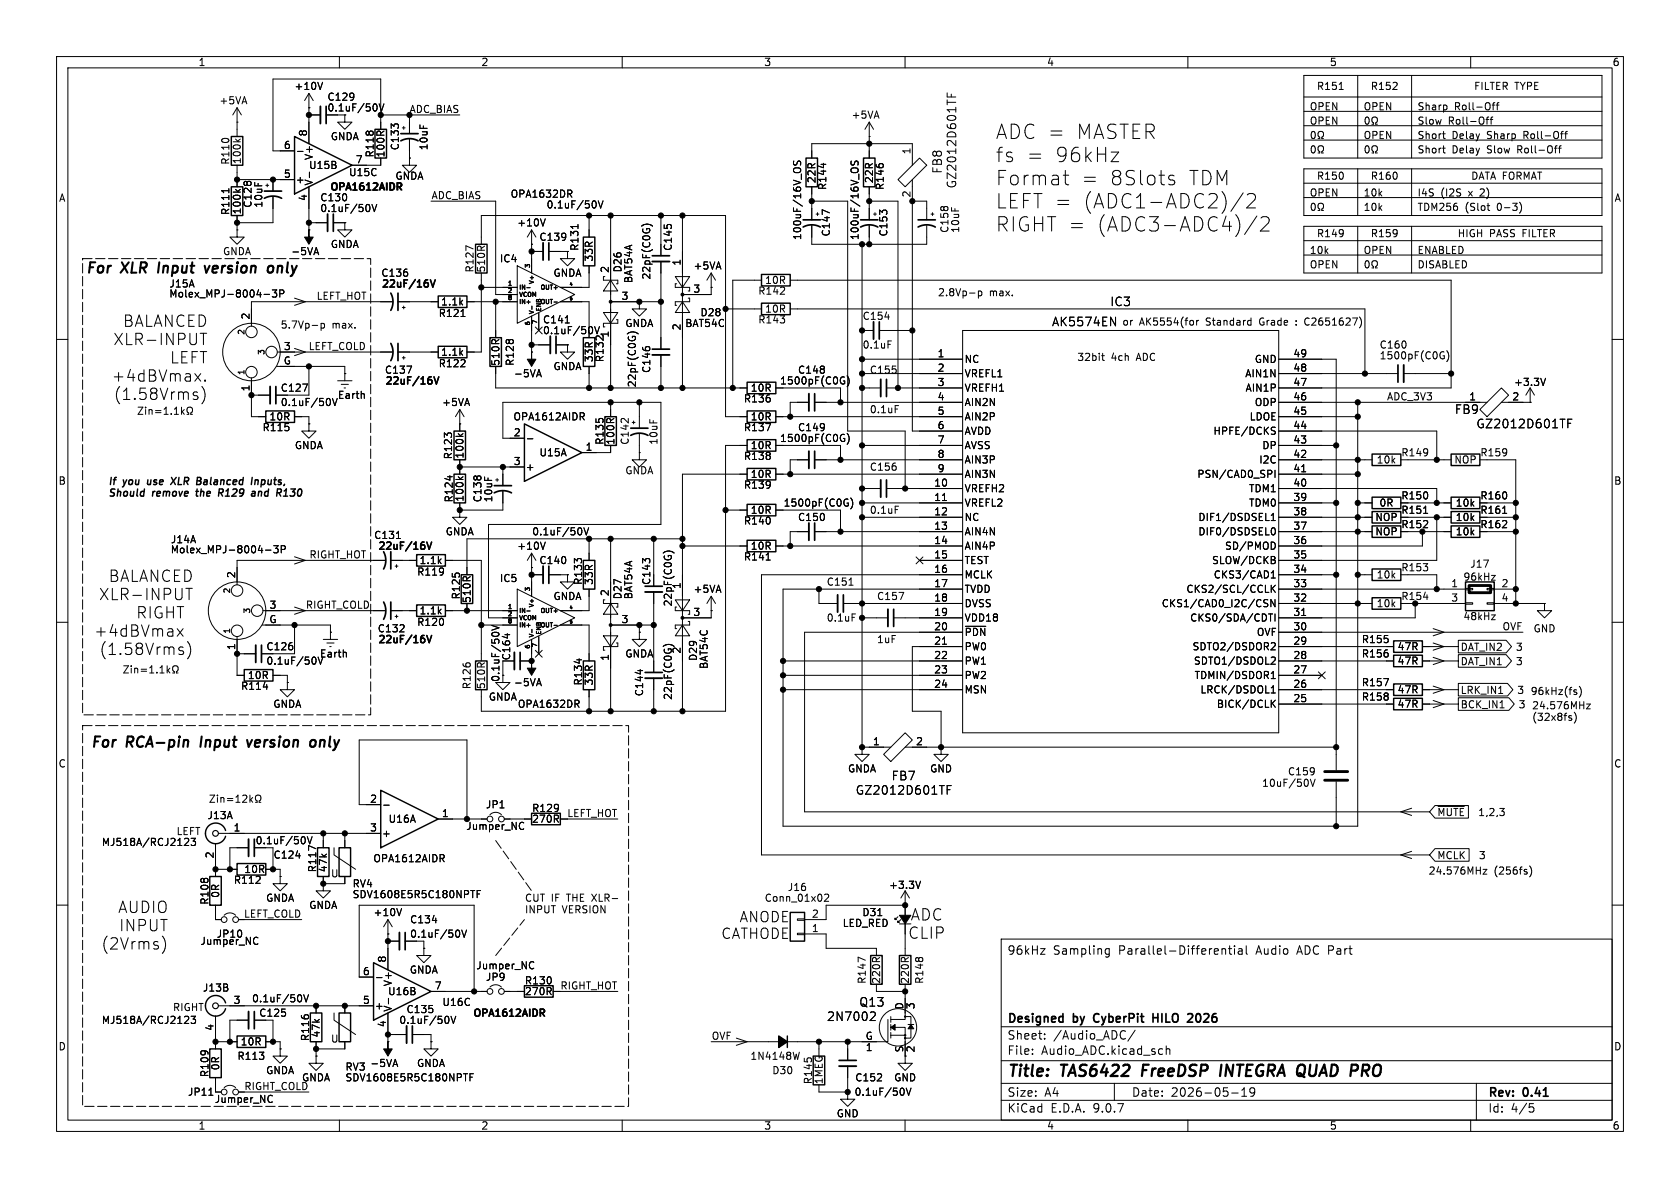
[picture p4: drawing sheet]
<svg xmlns="http://www.w3.org/2000/svg" width="297mm" height="210mm" viewBox="0 0 297 210" stroke-linecap="round" stroke-linejoin="round" font-family="sans-serif">
<defs><g id="words">
<g font-size="3.5">
<text x="175.9" y="24.8">ADC =</text>
<text x="175.9" y="28.9">fs</text>
<text x="181.3" y="28.9">=</text>
<text x="186.3" y="28.9">96kHz</text>
<text x="190.1" y="24.8">MASTER</text>
<text x="175.9" y="33">Format</text>
<text x="191" y="33">=</text>
<text x="196" y="33">8Slots</text>
<text x="209.9" y="33">TDM</text>
<text x="175.9" y="37.1">LEFT =</text>
<text x="175.9" y="41.2">RIGHT =</text>
<text x="191.3" y="37.1">(ADC1-ADC2)/2</text>
<text x="193.7" y="41.2">(ADC3-ADC4)/2</text>
</g>
<g font-size="2.8">
<text x="21.8" y="57.9">BALANCED</text>
<text x="20.1" y="61.2">XLR-INPUT</text>
<text x="30.1" y="64.4">LEFT</text>
<text x="19.8" y="67.6">+4dBVmax.</text>
<text x="20.1" y="70.9">(1.58Vrms)</text>
<text x="17.5" y="106.3">XLR-INPUT</text>
<text x="19.2" y="103">BALANCED</text>
<text x="16.7" y="112.7">+4dBVmax</text>
<text x="24.1" y="109.5">RIGHT</text>
<text x="17.6" y="116">(1.58Vrms)</text>
<text x="20.9" y="161.6">AUDIO</text>
<text x="21.1" y="164.8">INPUT</text>
<text x="160.5" y="166.1">CLIP</text>
<text x="160.9" y="162.9">ADC</text>
<text x="17.9" y="168">(2Vrms)</text>
<text x="178" y="190.9">Title:</text>
<text x="187.7" y="190.9">TAS6422</text>
<text x="202.7" y="190.9">FreeDSP</text>
<text x="217.4" y="190.9">INTEGRA QUAD PRO</text>
</g>
<g font-size="2.5">
<text x="14.8" y="48.8">For</text>
<text x="21.3" y="48.8">XLR</text>
<text x="28.5" y="48.8">Input</text>
<text x="37.5" y="48.8">version</text>
<text x="49.4" y="48.8">only</text>
<text x="15.7" y="132.7">For</text>
<text x="22.2" y="132.7">RCA-pin</text>
<text x="36" y="132.7">Input</text>
<text x="45" y="132.7">version</text>
<text x="56.9" y="132.7">only</text>
<text x="127.5" y="166.2">CATHODE</text>
<text x="130.7" y="163.3">ANODE</text>
</g>
<g font-size="2.1">
<text x="166.7" y="30.8" transform="rotate(-90 166.7 30.8)">FB8</text>
<text x="169.3" y="33.4" transform="rotate(-90 169.3 33.4)">GZ2012D601TF</text>
<text x="185.9" y="57.9">AK5574EN</text>
<text x="196.2" y="54.3">IC3</text>
<text x="257.1" y="73.4">FB9</text>
<text x="260.9" y="75.9">GZ2012D601TF</text>
<text x="151.2" y="140.7">GZ2012D601TF</text>
<text x="157.5" y="138.2">FB7</text>
<text x="178" y="169">96kHz</text>
<text x="186.2" y="169">Sampling</text>
<text x="197.8" y="169">Parallel-Differential</text>
<text x="222.3" y="169">Audio</text>
<text x="229.6" y="169">ADC Part</text>
<text x="151.8" y="178.2">Q13</text>
<text x="146.1" y="180.7">2N7002</text>
<text x="178" y="184">Sheet:</text>
<text x="178" y="181.2">Designed</text>
<text x="186.2" y="184">/Audio_ADC/</text>
<text x="189.8" y="181.2">by</text>
<text x="194.1" y="181.2">CyberPit</text>
<text x="205.1" y="181.2">HILO</text>
<text x="211.9" y="181.2">2026</text>
<text x="178" y="186.7">File:</text>
<text x="184.1" y="186.7">Audio_ADC.kicad_sch</text>
<text x="178" y="196.9">KiCad</text>
<text x="178" y="194.1">Size:</text>
<text x="184.7" y="194.1">A4</text>
<text x="185.7" y="196.9">E.D.A.</text>
<text x="193.3" y="196.9">9.0.7</text>
<text x="200" y="194.1">Date:</text>
<text x="207" y="194.1">2026-05-19</text>
<text x="263" y="194.3">Rev:</text>
<text x="263" y="196.9">Id:</text>
<text x="267.1" y="196.9">4/5</text>
<text x="269.4" y="194.3">0.41</text>
</g>
<g font-size="1.8">
<text x="35" y="11.9">1</text>
<text x="85" y="11.9">2</text>
<text x="135" y="11.9">3</text>
<text x="185" y="11.9">4</text>
<text x="235" y="11.9">5</text>
<text x="285" y="11.9">6</text>
<text x="52" y="16.1">+10V</text>
<text x="232.7" y="16.1">R151</text>
<text x="242.2" y="16.1">R152</text>
<text x="260.5" y="16.1">FILTER TYPE</text>
<text x="38.7" y="18.6">+5VA</text>
<text x="57.8" y="18">C129</text>
<text x="57.8" y="19.9">0.1uF/50V</text>
<text x="72.3" y="20.1">ADC_BIAS</text>
<text x="150.5" y="21.2">+5VA</text>
<text x="231.5" y="19.8">OPEN</text>
<text x="231.5" y="22.4">OPEN</text>
<text x="241" y="19.8">OPEN</text>
<text x="250.5" y="19.8">Sharp</text>
<text x="250.5" y="22.4">Slow</text>
<text x="256" y="22.4">Roll-Off</text>
<text x="257.1" y="19.8">Roll-Off</text>
<text x="40.7" y="29.2" transform="rotate(-90 40.7 29.2)">R110</text>
<text x="42.8" y="29.1" transform="rotate(-90 42.8 29.1)">100k</text>
<text x="50.1" y="26.4">6</text>
<text x="54.4" y="24.2" transform="rotate(-90 54.4 24.2)">8</text>
<text x="55.5" y="28.4" transform="rotate(-90 55.5 28.4)">V+</text>
<text x="58.4" y="25">GNDA</text>
<text x="62.8" y="29">7</text>
<text x="66.3" y="27.9" transform="rotate(-90 66.3 27.9)">R118</text>
<text x="68.2" y="27.9" transform="rotate(-90 68.2 27.9)">100R</text>
<text x="70.7" y="26.7" transform="rotate(-90 70.7 26.7)">C133</text>
<text x="75.8" y="26.7" transform="rotate(-90 75.8 26.7)">10uF</text>
<text x="161" y="27.4" transform="rotate(-90 161 27.4)">1</text>
<text x="241" y="24.9">OPEN</text>
<text x="250.5" y="24.9">Short</text>
<text x="250.5" y="27.4">Short</text>
<text x="256.7" y="24.9">Delay</text>
<text x="256.7" y="27.4">Delay</text>
<text x="263" y="24.9">Sharp</text>
<text x="263" y="27.4">Slow</text>
<text x="268.5" y="27.4">Roll-Off</text>
<text x="269.6" y="24.9">Roll-Off</text>
<text x="10.3" y="35.9">A</text>
<text x="50.1" y="31.5">5</text>
<text x="52.2" y="32.6">+</text>
<text x="54.4" y="35.6" transform="rotate(-90 54.4 35.6)">4</text>
<text x="54.5" y="30.1">U15B</text>
<text x="55.5" y="32.9" transform="rotate(-90 55.5 32.9)">V-</text>
<text x="56.5" y="35.8">C130</text>
<text x="58.3" y="33.9">OPA1612AIDR</text>
<text x="61.6" y="31.3">U15C</text>
<text x="69.8" y="32">GNDA</text>
<text x="76.2" y="35.3">ADC_BIAS</text>
<text x="90.2" y="35.2">OPA1632DR</text>
<text x="144.4" y="32.5" transform="rotate(-90 144.4 32.5)">22R</text>
<text x="146.3" y="33.7" transform="rotate(-90 146.3 33.7)">R144</text>
<text x="154.5" y="32.5" transform="rotate(-90 154.5 32.5)">22R</text>
<text x="156.4" y="33.7" transform="rotate(-90 156.4 33.7)">R146</text>
<text x="161" y="35" transform="rotate(-90 161 35)">2</text>
<text x="231.5" y="35.1">OPEN</text>
<text x="232.7" y="32">R150</text>
<text x="241" y="35.1">10k</text>
<text x="242.2" y="32">R160</text>
<text x="250.5" y="35.1">I4S</text>
<text x="254.7" y="35.1">(I2S</text>
<text x="259.7" y="35.1">x</text>
<text x="260" y="32">DATA FORMAT</text>
<text x="261.9" y="35.1">2)</text>
<text x="285.3" y="35.9">A</text>
<text x="40.7" y="38.1" transform="rotate(-90 40.7 38.1)">R111</text>
<text x="42.8" y="38" transform="rotate(-90 42.8 38)">100k</text>
<text x="44.7" y="36.8" transform="rotate(-90 44.7 36.8)">C128</text>
<text x="46.6" y="36.8" transform="rotate(-90 46.6 36.8)">10uF</text>
<text x="56.5" y="37.7">0.1uF/50V</text>
<text x="91.3" y="40.2">+10V</text>
<text x="96.5" y="37.1">0.1uF/50V</text>
<text x="146.9" y="41.9" transform="rotate(-90 146.9 41.9)">C147</text>
<text x="157.1" y="41.9" transform="rotate(-90 157.1 41.9)">C153</text>
<text x="167.9" y="41.3" transform="rotate(-90 167.9 41.3)">C158</text>
<text x="169.8" y="41.3" transform="rotate(-90 169.8 41.3)">10uF</text>
<text x="241" y="37.6">10k</text>
<text x="250.5" y="37.6">TDM256</text>
<text x="259" y="37.6">(Slot</text>
<text x="264.8" y="37.6">0-3)</text>
<text x="39.3" y="45.3">GNDA</text>
<text x="51.4" y="45.3">-5VA</text>
<text x="58.4" y="44">GNDA</text>
<text x="88.3" y="46.6">IC4</text>
<text x="95.3" y="42.8">C139</text>
<text x="102.5" y="44.4" transform="rotate(-90 102.5 44.4)">R131</text>
<text x="105" y="46.3" transform="rotate(-90 105 46.3)">33R</text>
<text x="119" y="44.4" transform="rotate(-90 119 44.4)">C145</text>
<text x="120.4" y="47.1" transform="rotate(-90 120.4 47.1)">1</text>
<text x="122.5" y="47.9">+5VA</text>
<text x="141.8" y="42.5" transform="rotate(-90 141.8 42.5)">100uF/16V_OS</text>
<text x="152" y="42.5" transform="rotate(-90 152 42.5)">100uF/16V_OS</text>
<text x="231.5" y="45.2">10k</text>
<text x="231.5" y="47.8">OPEN</text>
<text x="232.7" y="42.1">R149</text>
<text x="241" y="45.2">OPEN</text>
<text x="242.2" y="42.1">R159</text>
<text x="250.5" y="45.2">ENABLED</text>
<text x="250.5" y="47.8">DISABLED</text>
<text x="257.6" y="42.1">HIGH</text>
<text x="263.3" y="42.1">PASS FILTER</text>
<text x="29.8" y="52.8">Molex_MPJ-8004-3P</text>
<text x="29.9" y="51">J15A</text>
<text x="55.9" y="53.1">LEFT_HOT</text>
<text x="67.3" y="51.2">22uF/16V</text>
<text x="67.3" y="49.1">C136</text>
<text x="83.9" y="48.3" transform="rotate(-90 83.9 48.3)">R127</text>
<text x="86" y="48.3" transform="rotate(-90 86 48.3)">510R</text>
<text x="97.7" y="49.1">GNDA</text>
<text x="107.7" y="48.3" transform="rotate(-90 107.7 48.3)">2</text>
<text x="109.8" y="53.1">3</text>
<text x="110.1" y="48.3" transform="rotate(-90 110.1 48.3)">D26</text>
<text x="112" y="50.2" transform="rotate(-90 112 50.2)">BAT54A</text>
<text x="115.2" y="49.5" transform="rotate(-90 115.2 49.5)">22pF(C0G)</text>
<text x="122.5" y="51.8">3</text>
<text x="134" y="52.3">R142</text>
<text x="135.2" y="50.4">10R</text>
<text x="165.7" y="52.5">2.8Vp-p</text>
<text x="174.9" y="52.5">max.</text>
<text x="44.2" y="56.6" transform="rotate(-90 44.2 56.6)">2</text>
<text x="49.5" y="58.2">5.7Vp-p</text>
<text x="58.7" y="58.2">max.</text>
<text x="77.5" y="56.2">R121</text>
<text x="77.9" y="54.2">1.1k</text>
<text x="95.9" y="57.4">C141</text>
<text x="95.9" y="59.3">0.1uF/50V</text>
<text x="107.7" y="59.8" transform="rotate(-90 107.7 59.8)">1</text>
<text x="110.4" y="58">GNDA</text>
<text x="120.4" y="58.5" transform="rotate(-90 120.4 58.5)">2</text>
<text x="121" y="58">BAT54C</text>
<text x="123.7" y="56.1">D28</text>
<text x="134" y="57.4">R143</text>
<text x="135.2" y="55.5">10R</text>
<text x="152.4" y="56.7">C154</text>
<text x="198.3" y="57.8">or</text>
<text x="201.4" y="57.8">AK5554(for</text>
<text x="213.3" y="57.8">Standard</text>
<text x="222.9" y="57.8">Grade</text>
<text x="231.3" y="57.8">C2651627)</text>
<text x="50.1" y="64.5">G</text>
<text x="50.1" y="62">3</text>
<text x="54.5" y="62">LEFT_COLD</text>
<text x="77.5" y="65.1">R122</text>
<text x="77.9" y="63.1">1.1k</text>
<text x="88.5" y="64.8" transform="rotate(-90 88.5 64.8)">510R</text>
<text x="91" y="64.8" transform="rotate(-90 91 64.8)">R128</text>
<text x="97.7" y="65.6">GNDA</text>
<text x="105" y="64.1" transform="rotate(-90 105 64.1)">33R</text>
<text x="106.9" y="64.1" transform="rotate(-90 106.9 64.1)">R132</text>
<text x="152.4" y="61.8">0.1uF</text>
<text x="165.7" y="65.8">2</text>
<text x="165.7" y="63.2">1</text>
<text x="170.4" y="64.4">NC</text>
<text x="190.4" y="63.9">32bit</text>
<text x="196.4" y="63.9">4ch</text>
<text x="201" y="63.9">ADC</text>
<text x="221.7" y="64.4">GND</text>
<text x="228.6" y="63.2">49</text>
<text x="228.6" y="65.8">48</text>
<text x="243.8" y="61.8">C160</text>
<text x="243.8" y="63.7">1500pF(C0G)</text>
<text x="44.2" y="69.3" transform="rotate(-90 44.2 69.3)">1</text>
<text x="49.5" y="69.4">C127</text>
<text x="49.5" y="72">0.1uF/50V</text>
<text x="59.6" y="70.7">Earth</text>
<text x="67.9" y="68.3">22uF/16V</text>
<text x="68" y="66.3">C137</text>
<text x="78.1" y="72">+5VA</text>
<text x="90.8" y="66.9">-5VA</text>
<text x="112.6" y="68.6" transform="rotate(-90 112.6 68.6)">22pF(C0G)</text>
<text x="115.2" y="66" transform="rotate(-90 115.2 66)">C146</text>
<text x="131.4" y="71.3">R136</text>
<text x="132.6" y="69.4">10R</text>
<text x="137.8" y="68.2">1500pF(C0G)</text>
<text x="141" y="66.3">C148</text>
<text x="153.7" y="66.3">C155</text>
<text x="165.7" y="68.3">3</text>
<text x="165.7" y="70.9">4</text>
<text x="170.4" y="66.9">VREFL1</text>
<text x="170.4" y="69.4">VREFH1</text>
<text x="170.4" y="72">AIN2N</text>
<text x="220" y="66.9">AIN1N</text>
<text x="220.1" y="69.4">AIN1P</text>
<text x="221.7" y="72">ODP</text>
<text x="228.6" y="68.3">47</text>
<text x="228.6" y="70.9">46</text>
<text x="245.1" y="70.9">ADC_3V3</text>
<text x="259.6" y="70.9">1</text>
<text x="267.3" y="70.9">2</text>
<text x="267.6" y="68.4">+3.3V</text>
<text x="46.3" y="76.4">R115</text>
<text x="47.5" y="74.5">10R</text>
<text x="90.7" y="74.5">OPA1612AIDR</text>
<text x="90.7" y="77.2">2</text>
<text x="131.4" y="76.4">R137</text>
<text x="132.6" y="74.5">10R</text>
<text x="141" y="76.4">C149</text>
<text x="153.7" y="73.3">0.1uF</text>
<text x="165.7" y="73.4">5</text>
<text x="165.7" y="75.9">6</text>
<text x="170.4" y="74.5">AIN2P</text>
<text x="170.4" y="77.1">AVDD</text>
<text x="214.4" y="77.1">HPFE/DCKS</text>
<text x="220.8" y="74.5">LDOE</text>
<text x="228.6" y="73.4">45</text>
<text x="228.6" y="75.9">44</text>
<text x="52" y="79.6">GNDA</text>
<text x="80.1" y="81.3" transform="rotate(-90 80.1 81.3)">R123</text>
<text x="82.1" y="81.2" transform="rotate(-90 82.1 81.2)">100k</text>
<text x="90.7" y="82.3">3</text>
<text x="92.8" y="83.4">+</text>
<text x="95.3" y="80.9">U15A</text>
<text x="103.4" y="79.8">1</text>
<text x="106.9" y="78.7" transform="rotate(-90 106.9 78.7)">R135</text>
<text x="108.8" y="78.7" transform="rotate(-90 108.8 78.7)">100R</text>
<text x="111.4" y="78.7" transform="rotate(-90 111.4 78.7)">C142</text>
<text x="116.4" y="78.7" transform="rotate(-90 116.4 78.7)">10uF</text>
<text x="131.4" y="81.5">R138</text>
<text x="132.6" y="79.6">10R</text>
<text x="137.8" y="78.3">1500pF(C0G)</text>
<text x="153.7" y="83.4">C156</text>
<text x="165.7" y="78.5">7</text>
<text x="165.7" y="81">8</text>
<text x="165.7" y="83.6">9</text>
<text x="170.4" y="79.6">AVSS</text>
<text x="170.4" y="82.1">AIN3P</text>
<text x="222.5" y="82.1">I2C</text>
<text x="223.1" y="79.6">DP</text>
<text x="228.6" y="78.5">43</text>
<text x="228.6" y="81">42</text>
<text x="228.6" y="83.6">41</text>
<text x="243.3" y="82.1">10k</text>
<text x="247.6" y="80.9">R149</text>
<text x="257" y="82.1">NOP</text>
<text x="261.6" y="80.9">R159</text>
<text x="10.3" y="85.9">B</text>
<text x="19" y="86.1">If</text>
<text x="19" y="88.1">Should</text>
<text x="21.9" y="86.1">you</text>
<text x="26.6" y="86.1">use</text>
<text x="27" y="88.1">remove</text>
<text x="31.3" y="86.1">XLR</text>
<text x="35.2" y="88.1">the</text>
<text x="36.3" y="86.1">Balanced</text>
<text x="39.7" y="88.1">R129</text>
<text x="46.1" y="88.1">and</text>
<text x="46.5" y="86.1">Inputs,</text>
<text x="51" y="88.1">R130</text>
<text x="80.2" y="88.9" transform="rotate(-90 80.2 88.9)">R124</text>
<text x="82.1" y="88.8" transform="rotate(-90 82.1 88.8)">100k</text>
<text x="85.3" y="88.9" transform="rotate(-90 85.3 88.9)">C138</text>
<text x="87.2" y="88.9" transform="rotate(-90 87.2 88.9)">10uF</text>
<text x="110.4" y="84">GNDA</text>
<text x="131.4" y="86.6">R139</text>
<text x="132.6" y="84.7">10R</text>
<text x="138.4" y="89.8">1500pF(C0G)</text>
<text x="165.1" y="86.1">10</text>
<text x="165.1" y="88.6">11</text>
<text x="170.4" y="84.7">AIN3N</text>
<text x="170.4" y="87.2">VREFH2</text>
<text x="170.4" y="89.8">VREFL2</text>
<text x="211.6" y="84.7">PSN/CAD0_SPI</text>
<text x="220.7" y="87.2">TDM1</text>
<text x="220.7" y="89.8">TDM0</text>
<text x="228.6" y="86.1">40</text>
<text x="228.6" y="88.6">39</text>
<text x="243.8" y="89.8">0R</text>
<text x="247.6" y="88.5">R150</text>
<text x="257.3" y="89.8">10k</text>
<text x="261.6" y="88.5">R160</text>
<text x="285.3" y="85.9">B</text>
<text x="66" y="95.5">C131</text>
<text x="78.7" y="94.8">GNDA</text>
<text x="94" y="94.8">0.1uF/50V</text>
<text x="131.4" y="92.9">R140</text>
<text x="132.6" y="91">10R</text>
<text x="141" y="92.3">C150</text>
<text x="153.7" y="91">0.1uF</text>
<text x="165.1" y="93.7">13</text>
<text x="165.1" y="91.2">12</text>
<text x="170.4" y="94.8">AIN4N</text>
<text x="170.4" y="92.3">NC</text>
<text x="211.8" y="92.3">DIF1/DSDSEL1</text>
<text x="211.8" y="94.8">DIF0/DSDSEL0</text>
<text x="228.6" y="91.2">38</text>
<text x="228.6" y="93.7">37</text>
<text x="243" y="92.3">NOP</text>
<text x="243" y="94.8">NOP</text>
<text x="247.6" y="91">R151</text>
<text x="247.6" y="93.6">R152</text>
<text x="257.3" y="94.8">10k</text>
<text x="257.3" y="92.3">10k</text>
<text x="261.6" y="93.6">R162</text>
<text x="261.6" y="91">R161</text>
<text x="30.1" y="98">Molex_MPJ-8004-3P</text>
<text x="30.1" y="96.2">J14A</text>
<text x="54.6" y="98.8">RIGHT_HOT</text>
<text x="66.7" y="97.5">22uF/16V</text>
<text x="73.6" y="102">R119</text>
<text x="74.1" y="99.9">1.1k</text>
<text x="91.3" y="97.4">+10V</text>
<text x="95.3" y="99.9">C140</text>
<text x="131.4" y="99.3">R141</text>
<text x="132.6" y="97.4">10R</text>
<text x="165.1" y="96.3">14</text>
<text x="165.1" y="98.8">15</text>
<text x="165.1" y="101.3">16</text>
<text x="170.4" y="97.4">AIN4P</text>
<text x="170.4" y="99.9">TEST</text>
<text x="214.2" y="99.9">SLOW/DCKB</text>
<text x="216.5" y="97.4">SD/PMOD</text>
<text x="228.6" y="96.3">36</text>
<text x="228.6" y="98.8">35</text>
<text x="228.6" y="101.3">34</text>
<text x="247.6" y="101.2">R153</text>
<text x="259.8" y="100.6">J17</text>
<text x="41.7" y="102.3" transform="rotate(-90 41.7 102.3)">2</text>
<text x="47.6" y="107.7">3</text>
<text x="54" y="107.7">RIGHT_COLD</text>
<text x="81.5" y="106.1" transform="rotate(-90 81.5 106.1)">R125</text>
<text x="83.4" y="106.7" transform="rotate(-90 83.4 106.7)">510R</text>
<text x="88.3" y="103.1">IC5</text>
<text x="97.7" y="106.3">GNDA</text>
<text x="103.1" y="103.5" transform="rotate(-90 103.1 103.5)">R133</text>
<text x="105" y="103.5" transform="rotate(-90 105 103.5)">33R</text>
<text x="107.7" y="105.5" transform="rotate(-90 107.7 105.5)">2</text>
<text x="110.1" y="106" transform="rotate(-90 110.1 106)">D27</text>
<text x="112" y="106" transform="rotate(-90 112 106)">BAT54A</text>
<text x="115.2" y="103.5" transform="rotate(-90 115.2 103.5)">C143</text>
<text x="119" y="107.3" transform="rotate(-90 119 107.3)">22pF(C0G)</text>
<text x="120.4" y="104.2" transform="rotate(-90 120.4 104.2)">1</text>
<text x="122.5" y="105">+5VA</text>
<text x="146.1" y="103.7">C151</text>
<text x="154.9" y="106.3">C157</text>
<text x="165.1" y="103.9">17</text>
<text x="165.1" y="106.4">18</text>
<text x="170.4" y="102.5">MCLK</text>
<text x="170.4" y="105">TVDD</text>
<text x="170.4" y="107.5">DVSS</text>
<text x="205.3" y="107.5">CKS1/CAD0_I2C/CSN</text>
<text x="209.6" y="105">CKS2/SCL/CCLK</text>
<text x="214.5" y="102.5">CKS3/CAD1</text>
<text x="228.6" y="103.9">33</text>
<text x="228.6" y="106.4">32</text>
<text x="243.3" y="102.5">10k</text>
<text x="243.3" y="107.5">10k</text>
<text x="247.6" y="106.3">R154</text>
<text x="256.5" y="103.9">1</text>
<text x="256.5" y="106.4">3</text>
<text x="258.6" y="102.8">96kHz</text>
<text x="265.4" y="103.9">2</text>
<text x="265.4" y="106.4">4</text>
<text x="47.5" y="110.2">G</text>
<text x="66.7" y="112">C132</text>
<text x="73.6" y="110.8">R120</text>
<text x="74.1" y="108.8">1.1k</text>
<text x="109.8" y="110.2">3</text>
<text x="122.5" y="109">3</text>
<text x="146.1" y="110.1">0.1uF</text>
<text x="154.9" y="113.9">1uF</text>
<text x="165.1" y="109">19</text>
<text x="165.1" y="111.5">20</text>
<text x="170.4" y="110.1">VDD18</text>
<text x="170.4" y="112.6">~{PDN}</text>
<text x="210.3" y="110.1">CKS0/SDA/CDTI</text>
<text x="222.1" y="112.6">OVF</text>
<text x="228.6" y="109">31</text>
<text x="228.6" y="111.5">30</text>
<text x="240.7" y="113.9">R155</text>
<text x="258.6" y="109.8">48kHz</text>
<text x="265.5" y="111.5">OVF</text>
<text x="271" y="112">GND</text>
<text x="41.7" y="115" transform="rotate(-90 41.7 115)">1</text>
<text x="47" y="115.2">C126</text>
<text x="47" y="117.7">0.1uF/50V</text>
<text x="56.5" y="116.4">Earth</text>
<text x="66.7" y="114">22uF/16V</text>
<text x="90.4" y="116.8" transform="rotate(-90 90.4 116.8)">C164</text>
<text x="107.7" y="116.9" transform="rotate(-90 107.7 116.9)">1</text>
<text x="110.4" y="116.4">GNDA</text>
<text x="120.4" y="115.6" transform="rotate(-90 120.4 115.6)">2</text>
<text x="123.4" y="116.9" transform="rotate(-90 123.4 116.9)">D29</text>
<text x="125.3" y="118.4" transform="rotate(-90 125.3 118.4)">BAT54C</text>
<text x="165.1" y="114">21</text>
<text x="165.1" y="116.6">22</text>
<text x="165.1" y="119.1">23</text>
<text x="170.4" y="115.2">PW0</text>
<text x="170.4" y="117.7">PW1</text>
<text x="210.7" y="115.2">SDTO2/DSDOR2</text>
<text x="211" y="117.7">SDTO1/DSDOL2</text>
<text x="228.6" y="114">29</text>
<text x="228.6" y="116.6">28</text>
<text x="228.6" y="119.1">27</text>
<text x="240.7" y="116.4">R156</text>
<text x="247" y="117.7">47R</text>
<text x="247" y="115.2">47R</text>
<text x="258.1" y="115.3">DAT_IN2</text>
<text x="258.1" y="117.8">DAT_IN1</text>
<text x="267.9" y="115.3">3</text>
<text x="267.9" y="117.8">3</text>
<text x="42.5" y="122.1">R114</text>
<text x="43.7" y="120.2">10R</text>
<text x="48.2" y="125.3">GNDA</text>
<text x="83.4" y="121.9" transform="rotate(-90 83.4 121.9)">R126</text>
<text x="86" y="121.9" transform="rotate(-90 86 121.9)">510R</text>
<text x="86.3" y="124.1">GNDA</text>
<text x="88.5" y="120.6" transform="rotate(-90 88.5 120.6)">0.1uF/50V</text>
<text x="90.8" y="121.5">-5VA</text>
<text x="91.4" y="125.3">OPA1632DR</text>
<text x="103.1" y="121.3" transform="rotate(-90 103.1 121.3)">R134</text>
<text x="105" y="121.3" transform="rotate(-90 105 121.3)">33R</text>
<text x="113.9" y="123.2" transform="rotate(-90 113.9 123.2)">C144</text>
<text x="119" y="123.8" transform="rotate(-90 119 123.8)">22pF(C0G)</text>
<text x="165.1" y="121.7">24</text>
<text x="170.4" y="120.2">PW2</text>
<text x="170.4" y="122.8">MSN</text>
<text x="211.1" y="120.2">TDMIN/DSDOR1</text>
<text x="212.1" y="122.8">LRCK/DSDOL1</text>
<text x="215" y="125.3">BICK/DCLK</text>
<text x="228.6" y="121.7">26</text>
<text x="228.6" y="124.2">25</text>
<text x="240.7" y="121.5">R157</text>
<text x="240.7" y="124.1">R158</text>
<text x="247" y="122.8">47R</text>
<text x="247" y="125.3">47R</text>
<text x="258.1" y="125.4">BCK_IN1</text>
<text x="258.1" y="122.9">LRK_IN1</text>
<text x="268.1" y="122.9">3</text>
<text x="268.4" y="125.4">3</text>
<text x="270.5" y="122.9">96kHz(fs)</text>
<text x="270.8" y="125.5">24.576MHz</text>
<text x="154.2" y="131.8">1</text>
<text x="161.9" y="131.8">2</text>
<text x="270.8" y="127.5">(32x8fs)</text>
<text x="10.3" y="135.9">C</text>
<text x="149.8" y="136.8">GNDA</text>
<text x="164.3" y="136.8">GND</text>
<text x="227.6" y="137.3">C159</text>
<text x="285.3" y="135.9">C</text>
<text x="65.3" y="142">2</text>
<text x="85.8" y="143.1">JP1</text>
<text x="94" y="143.7">R129</text>
<text x="223" y="139.3">10uF/50V</text>
<text x="17.9" y="149.7">MJ518A/RCJ2123</text>
<text x="31.1" y="147.7">LEFT</text>
<text x="36.6" y="145">J13A</text>
<text x="41.2" y="147.1">1</text>
<text x="45.1" y="149.5">0.1uF/50V</text>
<text x="65.3" y="147.1">3</text>
<text x="67.4" y="148.2">+</text>
<text x="68.6" y="145.6">U16A</text>
<text x="78" y="144.5">1</text>
<text x="82.3" y="146.9">Jumper_NC</text>
<text x="94" y="145.6">270R</text>
<text x="100.2" y="144.5">LEFT_HOT</text>
<text x="254" y="144.5">~{MUTE}1,2,3</text>
<text x="37.8" y="151.8" transform="rotate(-90 37.8 151.8)">2</text>
<text x="43.1" y="154.5">10R</text>
<text x="48.3" y="152">C124</text>
<text x="56.1" y="154.3" transform="rotate(-90 56.1 154.3)">R117</text>
<text x="58" y="154.3" transform="rotate(-90 58 154.3)">47k</text>
<text x="58.4" y="155.3">U</text>
<text x="65.9" y="152.6">OPA1612AIDR</text>
<text x="252.5" y="154.7">24.576MHz</text>
<text x="254" y="152.1">MCLK</text>
<text x="261.4" y="152.1">3</text>
<text x="264.1" y="154.7">(256fs)</text>
<text x="37.1" y="160" transform="rotate(-90 37.1 160)">R108</text>
<text x="39" y="158.8" transform="rotate(-90 39 158.8)">0R</text>
<text x="41.2" y="156.4">R112</text>
<text x="46.9" y="159.6">GNDA</text>
<text x="54.6" y="160.9">GNDA</text>
<text x="62.2" y="157.1">RV4</text>
<text x="62.2" y="159">SDV1608E5R5C180NPTF</text>
<text x="92.7" y="159.6">CUT IF</text>
<text x="92.7" y="161.7">INPUT</text>
<text x="99.4" y="161.7">VERSION</text>
<text x="100.3" y="159.6">THE XLR-</text>
<text x="135.1" y="159.6">Conn_01x02</text>
<text x="139.2" y="157.7">J16</text>
<text x="157.1" y="157.3">+3.3V</text>
<text x="35.3" y="167.2">Jumper_NC</text>
<text x="38.2" y="166">JP10</text>
<text x="43" y="162.3">LEFT_COLD</text>
<text x="65.9" y="162.2">+10V</text>
<text x="72.4" y="163.4">C134</text>
<text x="72.4" y="166">0.1uF/50V</text>
<text x="143.4" y="164.8">1</text>
<text x="143.4" y="162.3">2</text>
<text x="148.9" y="164.1">LED_RED</text>
<text x="152.4" y="162.2">D31</text>
<text x="64.1" y="172.5">6</text>
<text x="68.3" y="170.3" transform="rotate(-90 68.3 170.3)">8</text>
<text x="72.3" y="172.3">GNDA</text>
<text x="84.1" y="171.6">Jumper_NC</text>
<text x="85.8" y="173.6">JP9</text>
<text x="30.5" y="178.8">RIGHT</text>
<text x="35.8" y="175.5">J13B</text>
<text x="41.2" y="177.5">3</text>
<text x="44.5" y="177.4">0.1uF/50V</text>
<text x="45.7" y="179.9">C125</text>
<text x="64.1" y="177.5">5</text>
<text x="66.2" y="178.7">+</text>
<text x="68.5" y="176.1">U16B</text>
<text x="69.4" y="178.9" transform="rotate(-90 69.4 178.9)">V-</text>
<text x="69.4" y="174.4" transform="rotate(-90 69.4 174.4)">V+</text>
<text x="71.8" y="179.3">C135</text>
<text x="76.8" y="175">7</text>
<text x="78.1" y="178">U16C</text>
<text x="83.6" y="179.9">OPA1612AIDR</text>
<text x="92.7" y="174.2">R130</text>
<text x="92.7" y="176.1">270R</text>
<text x="99" y="175">RIGHT_HOT</text>
<text x="153.3" y="174" transform="rotate(-90 153.3 174)">R147</text>
<text x="155.8" y="174" transform="rotate(-90 155.8 174)">220R</text>
<text x="159.8" y="178.5" transform="rotate(-90 159.8 178.5)">D</text>
<text x="160.9" y="174" transform="rotate(-90 160.9 174)">220R</text>
<text x="162" y="178.5" transform="rotate(-90 162 178.5)">3</text>
<text x="163.4" y="174" transform="rotate(-90 163.4 174)">R148</text>
<text x="10.3" y="185.9">D</text>
<text x="17.9" y="181.2">MJ518A/RCJ2123</text>
<text x="37.8" y="182.3" transform="rotate(-90 37.8 182.3)">4</text>
<text x="42.5" y="185">10R</text>
<text x="54.8" y="184.1" transform="rotate(-90 54.8 184.1)">R116</text>
<text x="56.7" y="183.5" transform="rotate(-90 56.7 183.5)">47k</text>
<text x="58.4" y="184.5">U</text>
<text x="68.3" y="181.7" transform="rotate(-90 68.3 181.7)">4</text>
<text x="70.5" y="181.2">0.1uF/50V</text>
<text x="125.7" y="183.9">OVF</text>
<text x="152.9" y="183.9">G</text>
<text x="285.3" y="185.9">D</text>
<text x="37.1" y="190.5" transform="rotate(-90 37.1 190.5)">R109</text>
<text x="39" y="189.3" transform="rotate(-90 39 189.3)">0R</text>
<text x="41.9" y="187.6">R113</text>
<text x="46.9" y="190.1">GNDA</text>
<text x="53.3" y="191.4">GNDA</text>
<text x="61" y="189.5">RV3</text>
<text x="61" y="191.4">SDV1608E5R5C180NPTF</text>
<text x="65.4" y="188.8">-5VA</text>
<text x="73.6" y="188.8">GNDA</text>
<text x="132.6" y="187.6">1N4148W</text>
<text x="136.4" y="190.1">D30</text>
<text x="143.7" y="191.8" transform="rotate(-90 143.7 191.8)">R145</text>
<text x="145.6" y="191.8" transform="rotate(-90 145.6 191.8)">1MEG</text>
<text x="151.1" y="191.4">C152</text>
<text x="153" y="186.1">1</text>
<text x="158" y="191.4">GND</text>
<text x="159.8" y="186.1" transform="rotate(-90 159.8 186.1)">S</text>
<text x="162" y="186.1" transform="rotate(-90 162 186.1)">2</text>
<text x="33.1" y="193.9">JP11</text>
<text x="37.9" y="195.2">Jumper_NC</text>
<text x="43.1" y="192.8">RIGHT_COLD</text>
<text x="147.8" y="197.7">GND</text>
<text x="151" y="193.9">0.1uF/50V</text>
<text x="35" y="199.9">1</text>
<text x="85" y="199.9">2</text>
<text x="135" y="199.9">3</text>
<text x="185" y="199.9">4</text>
<text x="235" y="199.9">5</text>
<text x="285" y="199.9">6</text>
</g>
<g font-size="1.4">
<text x="43.5" y="59.4" transform="rotate(-90 43.5 59.4)">2</text>
<text x="47" y="62.9" transform="rotate(-90 47 62.9)">3</text>
<text x="43.5" y="66.5" transform="rotate(-90 43.5 66.5)">1</text>
<text x="40.9" y="105.1" transform="rotate(-90 40.9 105.1)">2</text>
<text x="40.9" y="112.2" transform="rotate(-90 40.9 112.2)">1</text>
<text x="44.5" y="108.6" transform="rotate(-90 44.5 108.6)">3</text>
</g>
<g font-size="1.1">
<text x="93.7" y="47.5" transform="rotate(-90 93.7 47.5)">3</text>
<text x="89.7" y="50.5">1</text>
<text x="89.7" y="51.8">2</text>
<text x="89.7" y="53.1">8</text>
<text x="91.7" y="51.4">IN-</text>
<text x="91.7" y="52.7">VCOM</text>
<text x="91.7" y="53.9">IN+</text>
<text x="94.6" y="50.4" transform="rotate(-90 94.6 50.4)">V+</text>
<text x="95.4" y="51.4">OUT+</text>
<text x="95.4" y="53.9">OUT-</text>
<text x="93.7" y="57.7" transform="rotate(-90 93.7 57.7)">6</text>
<text x="94.6" y="55.6" transform="rotate(-90 94.6 55.6)">V-</text>
<text x="95" y="57.4" transform="rotate(-90 95 57.4)">7</text>
<text x="95.9" y="55.1" transform="rotate(-90 95.9 55.1)">ENB</text>
<text x="89.7" y="107.7">1</text>
<text x="93.7" y="104.7" transform="rotate(-90 93.7 104.7)">3</text>
<text x="94.6" y="107.6" transform="rotate(-90 94.6 107.6)">V+</text>
<text x="89.7" y="109">2</text>
<text x="89.7" y="110.2">8</text>
<text x="91.7" y="108.6">IN-</text>
<text x="91.7" y="109.8">VCOM</text>
<text x="91.7" y="111.1">IN+</text>
<text x="94.6" y="112.8" transform="rotate(-90 94.6 112.8)">V-</text>
<text x="95.4" y="108.6">OUT+</text>
<text x="95.4" y="111.1">OUT-</text>
<text x="95.9" y="112.3" transform="rotate(-90 95.9 112.3)">ENB</text>
<text x="93.7" y="114.8" transform="rotate(-90 93.7 114.8)">6</text>
<text x="95" y="114.6" transform="rotate(-90 95 114.6)">7</text>
</g>
<g font-size=".7">
<text x="100.5" y="50.5">4</text>
<text x="100.5" y="53.1">5</text>
<text x="100.5" y="107.7">4</text>
<text x="100.5" y="110.2">5</text>
</g>
</g></defs>
<g fill="none" stroke="#000" stroke-width=".18">
<path d="M10 10h277v190h-277zM12 12h273v186h-273zM41.9 19.1v5M41.9 19.1l-.8 1.2M41.9 19.1l.8 1.2M54.6 19.1h.1M54.6 16.5v8.9M54.6 16.5l-.8 1.3M54.6 16.5l.8 1.3M57 14.5l-.4 1.3M60 10v2M66.5 18.4l.2 .4-.2 .8"/>
<path d="M67 18.4l.5 1.2 .4-1.2M110 10v2M160 10v2M167.4 16.4v.7h1.6M168.2 16.6v.5M210 10v2M230.5 17.1h52.7M230.5 13.3h52.7v14.6h-52.7zM230.5 19.7h52.7M236.7 15.8h.8M240 13.3v14.6M249.6 13.3v14.6"/>
<path d="M255.7 18.7v.6M260 10v2M263.8 18.6h.5M264.3 18.1l-.3 .2v1.1M264.5 18.6h.5M265 18.1l-.3 .2v1.1M40.5 33.4v.7M41.6 33.5l.5 .5M41.6 24.6l.5 .5M41.9 21.6h.1M41.9 29.2v3.8M41.9 38.1v2.5"/>
<path d="M41.9 31.8h10.2M42.5 33.5l-.5 .3M42.5 24.6l-.5 .3M47 32.8h.5M47.2 32.5v.5M48.3 34.8v4.6h-6.4M48.3 31.8v2M52.6 26.8h1M54.6 33v7.6M54.6 20.3h2M54.6 39.4h3.3M54.7 30.4v1"/>
<path d="M58.9 39.4h2.1M61 20.3v1.3h1.2l-1.2 1.3-1.3-1.3h1.3M61 39.4v1.2h1.2l-1.2 1.3-1.3-1.3h1.3M61 39.4h.1M65.2 36.2l.2 .4-.2 .7M65.8 36.1l.4 1.3 .4-1.3M67.3 22.9v-8.9h-19v12.7h3.8M67.3 27.9v1.3h-5.1M67.3 20.3h14M70.5 33l.4 .6M70.6 33l.4 .6M70.9 32.6l-.1 .3-.1 .1"/>
<path d="M71 32.6l-.1 .3-.6 .1M71.1 22.6h.5M71.4 22.4v.5M72.4 27.9v1.3h1.3l-1.3 1.3-1.3-1.3h1.3M72.4 27.9h.1M72.4 20.3v3.3M72.4 24.6v3.3M76.2 35.6h11.4v16.5h3.8M96.4 38.7l-.4 1.2M100.7 34.3l.4 .6M100.9 33.6l.2 .2-.1 .3-.1 .2M102.2 39.7v.7"/>
<path d="M104.1 38.1v3.8M105.2 35.6l.2 .4-.2 .7M105.8 35.5l.4 1.3 .4-1.3M107.9 38.1v30.5M113.4 40a1.46 1.46 0 0 1 2 0M116.8 38.1v7.1M120.6 38.1v30.5M140.3 29.9a.9 .9 0 0 1 1.2 0M140.3 28.5v.4l.1 .2h.4l.2-.5 .3-.1 .2 .2v.5M143.5 39.9v3.3h20.3v-3.3M143.5 35.6h6.4v40.6h10.1v10.2M143.5 27.9v-2.5h17.8v3.8"/>
<path d="M143.5 33v5.9M144.3 37.8h.5M144.5 37.6v.5M145.6 28.9v.8M146.6 37.6l-1.2-.5v.8M150.5 29.9a.9 .9 0 0 1 1.1 0M150.5 28.5l-.1 .4 .2 .2h.3l.3-.5 .3-.1 .2 .2-.1 .5M153.7 24.1h.1M153.7 21.6v6.3M153.7 33v5.9M153.7 39.9v3.3M153.7 21.6l-.8 1.3"/>
<path d="M153.7 21.6l.7 1.3M153.7 35.6h5v33M154.4 37.8h.5M154.7 37.6v.5M161.3 35.6h2.5v3.3M161.3 31.8v44.4h8.9M162.6 27.9l1.2 1.3-3.8 3.8-1.3-1.2zM164.6 37.8h.5M164.8 37.6v.5M188 31h.9M188.3 30.1v2.2l.2 .2 .4 .2M196.4 26.9h1.4l-1.4 1.7h1.4"/>
<path d="M206.7 31.1l.3-.1 .6 .1M206.7 31.7l.6 .1 .4 .4-.1 .3-.8 .2M219.8 34.1l-2.2 3.3M220.5 34.5l.4-.3h.6a.69 .69 0 0 1 .3 1.1l-1.4 1.5h1.6M222.2 38.2l-2.2 3.3M222.9 38.5l.4-.2h.6a.69 .69 0 0 1 .4 1.1l-1.5 1.4h1.6M230.5 29.8h52.7v8.3h-52.7zM230.5 22.2h52.7M230.5 24.8h52.7M230.5 32.4h52.7M230.5 34.9h52.7M231.9 23.4l.2-.2a.68 .68 0 0 1 .4 .7 .68 .68 0 0 1-.4 .6l-.2-.1-.1-.4z"/>
<path d="M231.9 25.9l.2-.1a.68 .68 0 0 1 .4 .6 .68 .68 0 0 1-.4 .6l-.2-.1-.1-.3zM231.9 36.1l.2-.2a.68 .68 0 0 1 .4 .7 .68 .68 0 0 1-.4 .6l-.2-.1-.1-.4zM233 24.5h.3v-.2a.54 .54 0 0 1-.3-.8 .54 .54 0 0 1 .8-.2 .58 .58 0 0 1-.1 1v.2h.3M233 27h.3v-.2a.54 .54 0 0 1-.3-.7 .54 .54 0 0 1 .8-.3 .58 .58 0 0 1-.1 1v.2h.3M233 37.2h.3v-.2a.54 .54 0 0 1-.3-.8 .54 .54 0 0 1 .8-.2 .58 .58 0 0 1-.1 1v.2h.3M240 29.8v8.3M241.4 20.8l.2-.1a.68 .68 0 0 1 .5 .6 .68 .68 0 0 1-.5 .7l-.2-.2-.1-.3zM241.4 25.9l.2-.1a.68 .68 0 0 1 .5 .6 .68 .68 0 0 1-.5 .6l-.2-.1-.1-.3zM242.5 22h.3v-.3a.54 .54 0 0 1-.2-.7 .54 .54 0 0 1 .7-.2 .58 .58 0 0 1-.1 .9v.3h.3M242.5 27h.3v-.2a.54 .54 0 0 1-.2-.7 .54 .54 0 0 1 .7-.3 .58 .58 0 0 1-.1 1v.2h.3M249.6 29.8v8.3M255 23.7h.5"/>
<path d="M255 26.2h.5M255.3 24.4l.2 .1M255.3 27h.2M262.7 21.1h.5M262.9 36.4h.5M263.1 37.1l.3 .1M263.2 20.7l-.3 .2v1.1M263.4 21.1h.5M263.9 20.7l-.3 .2v1.1M268.6 35.7a1.46 1.46 0 0 1 0 2M274.8 26.2h.5M275.3 25.8h-.3"/>
<path d="M275.5 26.2h.5M275.9 23.7h.5M276 25.8l-.3 .2v1M276.4 23.2l-.3 .1M276.6 23.7h.5M277.1 23.2l-.3 .2v1.1M36 58.9v2M41.9 40.6v1.3h1.3l-1.3 1.3-1.3-1.3h1.3M41.9 40.6h.1M46.7 52h1M48.1 51.3h.8l-.4 .4 .4 .2v.5l-.2 .1-.6-.1M49.5 51.9h.6l.1-.2-.1-.3-.6-.1v1.2"/>
<path d="M52.1 52.7l1.9 .6-1.9 .7M54.6 40.6h.1M55.6 44.7h.6M55.9 43.8l.4 1.2M56.8 57.2h.3l.3 .2-.1 .5h-.5M56.8 57.2v1.2M69.3 53.3h-24.9v4.4M70.4 53.3h7.1M71.1 54.4h.5M71.4 54.1v.5M81.5 56h.7M82.5 53.3h8.9"/>
<path d="M83.6 44l-1.2-.5v.8M85.1 43.2v-5.1h43.2v35.6h3.8M85.1 50.8h6.3M85.1 48.3v13.9h-2.6M87.6 53.3v6.4M91.4 47l10.2 5.1-10.2 5.1zM93.1 50.9h.6M93.1 53.4h.6M94 43.2h.1M94 44.5h2M94 40.6v7.7M94 55.9v6.3"/>
<path d="M94 40.6l-.8 1.3M94 40.6l.7 1.3M94 54.1v.6M94.6 57.8l1.3 1.2M95.2 55.4v3M95.9 57.8l-1.3 1.2M97 44.5h3.3M97.9 53.4h.6M99.1 53.3h5v5.1M99.9 57.1h.8M100.3 44.5v1.2h1.3l-1.3 1.3-1.2-1.3h1.2M100.3 44.5h.1"/>
<path d="M104.1 47v3.8h-5M104.6 57.8l.2 .4-.2 .7M105.1 57.7l.5 1.3 .4-1.3M106.7 55.2h2.5l-1.3 2zM106.7 48.9v.6h2.5v.7h-.2M107.9 49.5l1.3 1.9h-2.5zM107.9 53.3h8.9M109 56.5h.2v.7h-2.5v.6h.2M110.9 59a1.46 1.46 0 0 1 1.9 0M113 53.3v1.3h1.3l-1.3 1.3-1.2-1.3h1.2M113 53.3h.1M116.8 46.2v15.5"/>
<path d="M119.4 48.9h2.5l-1.3 1.9zM119.6 50.2h-.2v.6h2.5v.6h-.2M120.6 53.3l1.3 1.9h-2.5zM121.7 52.7h.2v.6h-2.5v.7h.2M125.7 50.8h.1M125.7 48.3l-.7 1.2M125.7 48.3l.8 1.2M125.7 48.3v3.8h-5.1M128.3 54.6h6.3M134.6 49.5h-5.1v19.1M139.7 49.5h116.8v19.1h-30.4M139.7 54.6h101.6v11.4"/>
<path d="M152.4 58.4h2M152.4 43.2v88.9M155.4 58.4h5.9M156.4 56h.8M170.2 58.4h55.9v71.1h-55.9zM173 51.5l.3-.1 .3 .3-.1 .5h-.5M173 51.4v1.3M196.3 56.1l.9 1.5v-1.5M210.9 56.8v.6M211.5 56.6v.9M211.9 56.6l-.4 .3M220.8 56.6l.4 .1"/>
<path d="M221.2 56.2v1.3M221.2 57.4l-.4 .1M229.1 57.4v.1M229.1 56.7v.1M230.5 42.5h52.7M230.5 45.1h52.7M230.5 40h52.7v8.3h-52.7zM230.9 56.3l-.2 .5 .2 .6M240 40v8.3M240.6 56.4l.1 .5-.1 .7M241.4 46.2l.2-.1a.68 .68 0 0 1 .5 .6 .68 .68 0 0 1-.5 .7l-.2-.2-.1-.3zM242.5 47.4h.3v-.3a.54 .54 0 0 1-.2-.7 .54 .54 0 0 1 .7-.2 .58 .58 0 0 1-.1 .9v.3h.3"/>
<path d="M249.6 40v8.3M10 60h2M25.3 72l-.9 1.2h.9M25.7 72.4v.8M26.3 72.4v.8M26.5 72.4l-.2 .1M26.7 72.4l.2 .2v.6M27.5 72.6h1M27.5 72.9h1M29 73.2h.7M29.4 72v1.2M30.3 73.1v.1"/>
<path d="M30.8 73.2h.7M31.2 72v1.2M32.1 72v1.2M32.2 72.8l.4 .4M32.6 72.4l-.5 .5M33.1 72.3v.5l.3 .2v.2h-.3M34 72.3v.5l-.3 .2v.2h.3M34.4 66l1.1 1.4M34.7 69.9l.3 .3-.1 .3-.2 .1M34.7 69.3l.2 .1M35.5 66l-1.1 1.4M35.7 68.3a2.3 2.3 0 0 1 0 3.1"/>
<path d="M36.3 67.2v.1v.1M36.3 67.2l-.1 .1 .1 .1M36.3 67.2v.2M44.4 66.8v6.9h2.6M44.4 69.9h3.4M48.9 64.8h12.1v2.5M49 62.2h20.3M52.1 73.7h2.5v1.2M52.1 61.6l1.9 .6-1.9 .7M53.5 67.9h.9l-.6 1.3M54.6 74.9v1.3h1.3l-1.3 1.3-1.3-1.3h1.3M54.6 74.9h.1"/>
<path d="M54.6 64.8v5.1h-5.8M58.2 70.5l.2 .4-.2 .7M58.8 70.4l.4 1.3 .4-1.3M59.7 67.3h2.5M60.3 67.9h1.3M60.8 68.6h.3M61 66h.1M64.3 69.6l.1 .8M70.4 62.2h7.1M71.1 63.2h.5M71.4 63v.5M71.9 64.7h.9l-.6 1.3"/>
<path d="M81 76.7l.5 .4M81.3 74.9h.1M81.3 72.4v3.8M81.3 72.4l-.8 1.3M81.3 72.4l.7 1.3M81.9 76.7l-.5 .3M87.6 64.8v3.8h44.5M92.7 77.5h-3.8v-6.4h27.9v21.6h-30.4v16.5h5M93.2 77.6h1M94 62.2h.1M94 61h3.3M95 66.3h.6"/>
<path d="M95.3 65.3l.4 1.3M98.3 61h2M100.3 61v1.2h1.3l-1.3 1.3-1.2-1.3h1.2M100.3 61h.1M102.9 73.6l.4 .6M103.1 73l.2 .2-.1 .3-.1 .1M104.1 64.8v3.8M107.9 71.1v2.6M107.9 78.7v1.3h-5M111.8 74.7h.5M112 74.4v.5M113 71.1v4.6"/>
<path d="M113 76.7v3.3M116.8 62.7v5.9M132.1 78.7h-3.8v47h-43.2v-3.8M136.2 74.9l-.5 1.2M137.2 68.6h11.4v2.5M137.2 73.7h33M137.2 78.7h11.4v2.6M143 71.1h-3.3v2.6M144 71.1h26.2M149 76.8h.3M149 66.6l.3 .1M149.1 77.5h.2v.4l-.2 .1"/>
<path d="M149.1 67.3h.2v.5l-.2 .1M149.8 76.6a1.46 1.46 0 0 1 0 1.9M149.8 66.4a1.46 1.46 0 0 1 0 2M152.4 68.6h3.3M152.4 66h17.8M152.4 78.7h17.8M152.4 63.5h17.8M156.7 68.6h13.5M157 60.3h.6M158.3 71.7h.6M194.8 62.9h.4M194.9 62.5v1l.3 .2"/>
<path d="M225 76.1l.3 .1 .2 .3-.3 .3h-.3M225 75.5l.5 .1M226.1 73.7h13.9M226.1 66h21M226.1 71.1h33M226.1 76.2h27.9v5.1M226.1 78.7h10.1M226.1 63.5h10.1v72.6M240 71.1v75h-101.6v-42h31.8M248.2 66h8.3M255 62.2h.3M255.1 62.9h.2v.4l-.2 .1"/>
<path d="M255.8 62a1.46 1.46 0 0 1 0 1.9M261.6 72.4l3.8-3.8 1.3 1.3-3.8 3.8zM261.6 71.1h1.3M265.4 71.1h5.1M270.5 71.1h.1M270.5 68.6l-.8 1.3M270.5 68.6l.8 1.3M270.5 68.6v2.5M273.2 66.9l-.4 1.2M277.2 74.8h.5M277.9 74.1h-.7v1.5M285 60h2"/>
<path d="M46.9 97.3h1M48.4 96.5h.8l-.4 .4 .3 .2v.5l-.2 .1-.5-.1M49.7 97.1h.6l.1-.2v-.3l-.7-.1v1.2M52.1 98.4l1.9 .7-1.9 .6M68.1 99.1h-26.2v4.3M69.1 99.1h4.6M70.1 95.2h.7M70.1 99.8v.5M78.7 99.1h6.4v17.7M79.5 84.1v.8M81 84.3l.5 .5M81.3 90.2v1.2h1.2l-1.2 1.3-1.3-1.3h1.3"/>
<path d="M81.3 90.2h.1M81.3 81.3v2.5M81.3 88.9v1.3M81.3 82.6h11.4M81.9 84.3l-.5 .3M87.6 84.8h.5M87.9 84.6v.5M88.9 82.6v3.3M88.9 86.9v3.3h-7.6M94 97.8l-.8 1.3M94 97.8l.7 1.3M94 97.8v7.6"/>
<path d="M96.4 95.8l-.4 1.3M102.7 93.3l.2 .5-.2 .7M103.2 93.3l.4 1.3 .5-1.3M104.1 95.3v3.8M107.9 95.3v30.4M113 80v1.3h1.3l-1.3 1.3-1.2-1.3h1.2M113 80h.1M115.6 95.3v6.3M117.2 97.8a1.46 1.46 0 0 1 2 0M120.6 96.5h11.5M120.6 95.3h-38.1v6.3M128.3 90.2h3.8"/>
<path d="M132.1 83.8h-11.5v41.9M135.4 99h.8M137.2 83.8h33M137.2 96.5h33M137.2 90.2h11.4v3.8M143 94h-3.3v2.5M143 81.3h-3.3v2.5M144 94h26.2M144 81.3h26.2M149.6 88.2l.3 .1M149.7 88.9h.3v.5l-.3 .1M150.4 88a1.46 1.46 0 0 1 0 2"/>
<path d="M152.4 88.9h17.8M152.4 91.4h17.8M152.4 86.4h3.3M156.7 86.4h13.5M158.3 89.5h.6M162 98.5l1.2 1.2M162.6 99.1h7.6M163.2 98.5l-1.2 1.2M166.6 88.5h.7M224.6 83.1l.3 .3-.1 .3-.2 .1M224.7 92h.8M224.7 91.1l.4-.4v1.3"/>
<path d="M224.9 93.4l.1-.1a.68 .68 0 0 1 .5 .6 .68 .68 0 0 1-.5 .7l-.1-.2-.2-.3zM225.2 99l.3 .2-.1 .3-.2 .1M225.2 95.9l.3 .5-.3 .6M225.3 98.4l.1 .2-.1 .3M225.4 83.1v1.3M226.1 94h16.5M226.1 88.9h10.1M226.1 91.4h16.5M226.1 81.3h16.5M226.1 83.8h13.9M226.1 86.4h27.9v2.5M230.1 83.4h.7"/>
<path d="M240 88.9h2.6M248.9 88.9h7.6M248.9 91.4h7.6M248.9 81.3h7.6M251.7 90.7h.7M254 91.4v7.7h-27.9M256.5 94h-5v2.5h-25.4M262.9 94h5.1M262.9 88.9h5.1M262.9 91.4h5.1M262.9 81.3h5.1v25.4M265.6 90.7h.8"/>
<path d="M10 110h2M21.9 117.7h.8l-.8 1.3h.8M23.2 117.7v.1M23.2 118.1v.9M23.8 118.1v.9M23.8 118.2l.2-.1 .3 .1 .1 .8M25 118.3h.9M25 118.7h.9M26.5 119h.7M26.5 118.1l.3-.4v1.3M27.7 118.8v.2M28.3 119h.7"/>
<path d="M28.3 118.1l.3-.4v1.3M29.6 117.7v1.3M29.7 118.5l.3 .5M30 118.1l-.4 .5M30.5 119h.3v-.3a.54 .54 0 0 1-.2-.7 .54 .54 0 0 1 .7-.2 .58 .58 0 0 1-.1 .9v.3h.3M31.3 111.1l1.1 1.4M32.2 115l.3 .3-.1 .3-.2 .1M32.2 114.4l.2 .1M32.4 111.1l-1.1 1.4M33.1 113.4a2.3 2.3 0 0 1 0 3.1M33.4 104v2M41.9 112.5v6.9h1.3"/>
<path d="M41.9 115.6h3.3M46.4 110.5h12v2.5M46.5 108h21.6M48.3 119.4h2.5v1.3M52.1 110.5v5.1h-5.9M52.1 107.3l1.9 .7-1.9 .6M55.7 116.2l.2 .4-.2 .8M56.2 116.1l.5 1.3 .4-1.3M57.1 113h2.6M57.8 113.7h1.3M58.3 114.3h.2M58.4 111.8h.1"/>
<path d="M61.2 115.4v.7M69.1 108h4.6M69.8 100.1h.6M69.8 109h.6M70.1 108.7v.5M78.7 108h12.7M82.5 106.7v1.3M85.1 110.5h6.3M86.9 110.6l1.3 .4-1.3 .4M87 112l.4-.2 .7 .2M88.9 119.4v1.3h1.3l-1.3 1.2-1.3-1.2h1.3M89.7 112v.8"/>
<path d="M91.4 104.1l10.2 5.1-10.2 5.1zM91.9 116.8h2.1M93.1 108h.6M93.1 110.5h.6M94 100.3h.1M94 116.8h.1M94 113v3.8M94 101.6h2M94 111.3v.5M94.6 115l1.3 1.2M95.2 112.5v3.1M95.3 120l.4 1.2"/>
<path d="M95.9 115l-1.3 1.2M97 101.6h3.3M97.9 110.5h.6M99.1 110.5h5v6.3M100.3 101.6v1.3h1.3l-1.3 1.2-1.2-1.2h1.2M100.3 101.6h.1M102.4 116.5v.7M104.1 104.1v3.9h-5M106.7 112.4h2.5l-1.3 1.9zM106.7 106v.7h2.5v.6h-.2M107.9 106.7l1.3 1.9h-2.5zM107.9 110.5h7.7"/>
<path d="M109 113.7h.2v.6h-2.5v.6h.2M113 111.8v1.2h1.3l-1.3 1.3-1.2-1.3h1.2M113 111.8h.1M113 110.5v1.3M113.2 118.4v.7M115.6 104.6v14.3M115.6 119.9v5.8M119.1 114.2a1.47 1.47 0 0 0-1.9 .1M119.4 106h2.5l-1.3 2zM119.4 107.3v.7h2.5v.6h-.2M120.6 110.5l1.3 1.9h-2.5zM121.7 109.9h.2v.6h-2.5v.6h.2"/>
<path d="M125.7 108h.1M125.7 105.4v3.8h-5.1M125.7 105.4l-.7 1.3M125.7 105.4l.8 1.3M138.4 116.8h31.8M138.4 119.4h31.8M144.8 104.1v2.6h3.3M149.1 106.7h21.1M150.1 103.4h.7M150.6 108.5h.6M152.4 109.2h4.6M158 109.2h12.2"/>
<path d="M158.9 104.7h.9l-.6 1.3M166.6 113.9h.7M170.2 114.3h-8.9v11.4h5.1v6.4M170.2 101.6h-35.6v49.5h118.1M170.2 111.8h-28v31.7h110.5M170.7 110.7h3.6M223.5 106.5l.5 .2 .1 .3-.2 .3-.5-.1M223.5 106.1h.6M223.7 104.7h.6M224.3 108.5h.7M224.6 108.5v1.3M224.7 103.4v1.3"/>
<path d="M224.7 101.3l.4-.4v1.3M224.7 119.1l.4-.4v1.3M224.7 102.2h.8M224.7 120h.8M224.9 113.6l.4 .1 .2 .3-.8 .9h.8M224.9 116.1l.4 .1 .2 .3-.8 .9h.8M224.9 104l.6 .7M225.4 106v1.3l-.7-1.3v1.3M225.4 108.5v1.3M225.5 103.4l-.8 .8M226.1 114.3h20.3M226.1 106.7h16.5"/>
<path d="M226.1 104.1h33M226.1 101.6h10.1M226.1 116.8h20.3M226.1 111.8h43.1M226.1 119.4h7.6M230.1 108.8h.7M233.1 118.8l1.2 1.2M234.3 118.8l-1.2 1.2M240 101.6h2.6M244.6 120h.9l-.6 1.2M248.9 101.6h5.1v2.5M251.5 114.3h6.3"/>
<path d="M251.5 116.8h6.3M251.7 105.6h.8M253.4 113.7l1.9 .6-1.9 .6M253.4 111.1l1.9 .7-1.9 .6M253.4 116.2l1.9 .6-1.9 .7M257.8 113.2h8.5l.9 1.1-.9 1.1h-8.5zM257.8 115.7h8.5l.9 1.1-.9 1.2h-8.5zM259.1 104h1.2v.3h-1.2zM259.1 106.6h1.2v.2h-1.2zM259.1 106.7h-8.9v2.5h-24.1M262.9 104h1.3v.3h-1.3zM262.9 106.6h1.3v.2h-1.3z"/>
<path d="M263.7 108.7h.6l-.6 .8h.6M263.7 101.7h.6l-.6 .9h.6M264.2 106.7h8.8M264.2 104.1h3.8M273 106.7v1.3h1.3l-1.3 1.2-1.2-1.2h1.2M273 106.7h.1M285 110h2M46.5 121.4h.8M50.8 120.7v1.2h1.3l-1.3 1.3-1.3-1.3h1.3M50.8 120.7h.1M95 120.9h.6M102 124.4l.4 .6"/>
<path d="M102.1 123.8l.3 .2-.1 .3-.2 .1M104.1 121.9v3.8M138.4 121.9h31.8M152.4 132.1v1.3h1.3l-1.3 1.2-1.3-1.2h1.3M152.4 132.1h.1M152.4 132.1h5.1M160 129.5l1.3 1.3-3.8 3.8-1.3-1.2zM160 132.1h76.2M166.4 132.1v1.3h1.2l-1.2 1.2-1.3-1.2h1.3M166.4 132.1h.1M167.4 139.6h.6M168.2 138.9h-.8v1.5"/>
<path d="M224.7 121.6l.4-.4v1.3M224.7 122.5h.8M224.9 124.3l.6 .7M225.5 123.8l-.8 .7M226.1 121.9h20.3M226.1 124.5h20.3M231.2 138v.8M231.7 137.7l.4 1.3 .4-1.3M236.2 138.2v7.9M251.5 121.9h6.3M251.5 124.5h6.3M253.4 121.3l1.9 .6-1.9 .7"/>
<path d="M253.4 123.8l1.9 .7-1.9 .6M257.8 123.3h8.9l1 1.2-1 1.1h-8.9zM257.8 120.8h8.7l1 1.1-1 1.1h-8.7zM264.9 122.6h.8M265.2 125.1h.7M277.5 126.9l.3 .1 .1 .2-.2 .1h-.2M277.5 126.5l.3 .1M278.4 126a1.47 1.47 0 0 1-.1 1.8M278.4 121.9l.3 .1M278.4 122.4h.3l.1 .2-.2 .2h-.2M279.2 121.3a1.46 1.46 0 0 1 0 2M280.5 124.5h.6l-.6 .8h.6"/>
<path d="M33.3 148.3v.4l-.7 .8h.8M34.6 148.2l-.5 .5 .4 .1v.5l-.2 .2-.5-.2M37.1 140.6h.9l-.9 1.2h.9M38.1 149.1v5.8M38.1 153.7h3.8M38.4 140.6v.1M38.4 141v.8M38.6 147.3h28.7M39 141v.8M39 141.1l.2-.1h.3l.1 .8M40.2 141.2h1M40.2 141.5h1"/>
<path d="M41.7 141.8h.7M41.7 140.9l.4-.3v1.2M42.9 140.7l.5-.1 .2 .3-.7 .9h.7M43.9 149.9h-3.3v3.8M44.2 140.6v1.2M44.3 141.3l.4 .5M44.7 141l-.5 .5M45.2 141.8h.3v-.2a.54 .54 0 0 1-.3-.8 .54 .54 0 0 1 .7-.2 .58 .58 0 0 1-.1 1v.2h.3M47 153.7h2.5v1.2M48.3 149.9v3.8M49.5 154.9v1.3h1.3l-1.3 1.3-1.2-1.3h1.2M49.5 154.9h.1"/>
<path d="M52.3 151.3h.8M53.8 148l.2 .4-.2 .7M54.3 147.9l.5 1.3 .4-1.3M55.8 150l-1.2-.5v.8M57.1 156.2v1.3h1.3l-1.3 1.3-1.2-1.3h1.2M57.1 156.2h.1M57.1 147.3v2.6M57.1 154.9v1.3M59.1 149.9v1.2l3.8 2.6M61 147.3v2.6M61 154.9v1.3h-3.9M67.3 142.2h-3.8v-11.4h19v14"/>
<path d="M67.8 142.3h1M77.5 144.8h8.6M78.1 151.7l.4 .6M78.3 151.1l.2 .2v.3l-.2 .1M83.2 157.4h.7M84.4 158h.4M85 157.4h-.6v1.3M86.6 144a1.44 1.44 0 0 1 2 0M89.2 144.8h4.8M92.2 145.4l.4 .1M92.6 146.5l-.4 .1M99.1 144.8h10.1"/>
<path d="M145.8 158.2l.5-.1 .2 .3-.8 .9h.8M160 157.5v2.5h-14v2.6h-3.8M160 157.5l.8 1.3M160 157.5l-.7 1.3M162.7 155.8l-.4 1.2M249.6 150.5l-2 .6 2 .7M249.6 142.9l-2 .6 2 .6M253.7 150h6v2.2h-6l-1-1.1zM253.7 142.4h5.9v2.2h-5.9l-1-1.1zM254.2 142.6h4.7M262.2 153.7h.7l-.7 .8h.7M265.1 142.9h.8l-.4 .5"/>
<path d="M265.7 143.4l.2 .2v.3l-.2 .3M270.4 153.1a1.46 1.46 0 0 1 0 1.9M10 160h2M28.8 165.6a2.33 2.33 0 0 1-.1 2.9M32.7 179.7l.4-.1 .3 .4-.8 .9h.8M33.8 179.6h.8l-.5 .5 .4 .2v.5l-.2 .1-.5-.1M38.1 160v2.6h1M38.1 179.6v5.8M38.6 177.8h27.4M39.6 161.8a1.44 1.44 0 0 1 2.1 0M42.2 162.6h11.1M45.2 165.7l.4 .1"/>
<path d="M45.6 166.8l-.4 .1M53.1 175.9l.2 .4-.2 .7M53.7 175.8l.4 1.3 .4-1.3M55.9 177.8v1.3M59.1 179.1v1.2l3.8 2.6M61 177.8v1.3M66 172.7h-2.5v-12.7h20.3v15.3M66.6 172.8h.9M68.6 165.1h.1M68.6 162.6v8.9M68.6 179.1v5.1M68.6 166.4h2"/>
<path d="M68.6 162.6l-.8 1.2M68.6 162.6l.7 1.2M68.7 176.5v1M71 160.6l-.4 1.3M71.6 166.4h2.1M74.9 167.6v1.3h1.3l-1.3 1.3-1.2-1.3h1.2M74.9 167.6h.1M74.9 166.4v1.2M76.2 175.3h9.9M76.4 162.7h.8M79.2 179.7l.2 .4-.2 .8M79.7 179.6l.5 1.3 .4-1.3"/>
<path d="M81.1 164.5l.2 .4-.2 .7M81.6 164.4l.5 1.3 .4-1.3M86.6 174.5a1.44 1.44 0 0 1 2 0M89.2 175.3h3.5M94 170l.4 .1M94.4 171.1l-.4 .2M95.6 178.4h.5l.2 .2-.1 .4h-.6M95.8 179l.4 .6M95.9 179l.4 .6M96 178.4l.2 .2-.1 .3-.1 .1M97.8 175.3h11.4M141 165h1.2v.2h-1.2z"/>
<path d="M141 162.4h1.2v.3h-1.2zM142.2 165.1h3.8v2.5h8.9v1.3M153 169.7l-1.3-.5v.8M154.6 179l.1 .2v.3l-.9 .9h.9M154.9 174v1.3h5.1M155.2 161.9h.7M157.5 179.7v1M158.7 162.1l-.5 .5v-.3v.3h.3M159 163.3h2M159.3 162.6l-.6 .5v-.3v.3h.3M159.9 179.7h1.1v3.8h-1.1M160 174v6.2h-2.5"/>
<path d="M160 165.1v3.8M177 166h108v32h-108zM184 167.7h.7l-.7 1h.7M195.5 168.6l.2 .1 .4-.1M196.1 167.8l-.4-.1-.2 .1M196.1 167.7v1.2l-.3 .3-.3-.1M216 167.8l.2-.1 .4 .1 .1 .9M217.2 167.7h.5M217.4 167.2v1.3l.3 .2M218.2 167.2v.1M218.2 167.7v1M219 167.8h.5l.1 .9"/>
<path d="M219.6 168.1h-.5a.29 .29 0 0 0-.2 .3 .29 .29 0 0 0 .2 .3l.5-.1M220.3 167.2v1.3l.2 .2M285 160h2M36.9 193.6h.7M38.1 190.5v2.5h1M38.1 184.2h3.8M39.6 192.3a1.44 1.44 0 0 1 2.1 0M42.2 193h12.4M43.9 180.3h-3.3v3.9M45 180.3h2M47 184.2h2.5v1.2M47.8 193.6l.3 .1"/>
<path d="M48.1 194.8l-.3 .1M48.3 180.3v3.9M49.5 185.4v1.3h1.3l-1.3 1.3-1.2-1.3h1.2M49.5 185.4h.1M55.9 186.7v1.3h1.2l-1.2 1.2-1.3-1.2h1.3M55.9 186.7h.1M55.9 184.2v2.5M60 198v2M61 184.2v1.2h-5.1M68.6 184.2h.1M68.6 182.9h3.3M69.6 188.2h.6"/>
<path d="M69.9 187.3l.4 1.2M72.9 182.9h3.3v1.3M76.2 184.2v1.2h1.3l-1.3 1.3-1.3-1.3h1.3M76.2 184.2h.1M81.9 189.8h.8M83.1 190.4h.4M83.7 189.8h-.6v1.3M110 198v2M130.2 183.5l1.9 .7-1.9 .6M141.3 186l-.3 1.3M144.8 184.2v2.5M144.8 191.8v1.2h5.1"/>
<path d="M149.9 193v1.3h1.2l-1.2 1.3-1.3-1.3h1.3M149.9 193h.1M149.9 184.2v3.3M149.9 188.5v4.5M157 180.2v4h-31.3M157.5 181.6h2.5v5.1M157.5 183h2.5M157.5 181.1v1M157.5 182.5v1M159.7 192.4l.1 .4-.1 .8M160 198v2M160 186.7v1.3h1.3l-1.3 1.2-1.3-1.2h1.3"/>
<path d="M160 186.7h.1M160.2 192.3l.4 1.3 .5-1.3M160.5 181.1h1M177 194.5h108M177 191.5h108M177 187.5h108M177 181.5h108M182.5 186.3v.1M182.5 185.5v.1M184.7 183.6v.1M184.7 182.8v.1M197 191.5v3"/>
<path d="M200.7 182.1l-1.3 2M205.4 185.4l.1 .1M205.5 186.3l-.1 .1M206.2 184.9v1.5M206.2 185.5l.2-.1 .3 .1 .1 .9M210 198v2M217.7 193.2h1.2M219.5 193.8h.9M219.5 192.7l.5-.4v1.5M221.8 192.9l-.3 .3h-.3l-.2-.3 .1-.5 .4-.1 .2 .1a.99 .99 0 0 1-.3 1.4h-.3M260 198v2M261 191.5v6.5"/>
<path d="M270.4 195.1h.7M270.5 195.7h.4l.3 .3-.2 .5-.5 .1"/>
<circle cx="44.4" cy="58.7" r="1.02"/>
<circle cx="44.4" cy="62.2" r="5.1"/>
<circle cx="44.4" cy="65.8" r="1.02"/>
<circle cx="48" cy="62.2" r="1.02"/>
<circle cx="41.9" cy="108" r="5.1"/>
<circle cx="41.9" cy="104.4" r="1.02"/>
<circle cx="41.9" cy="111.5" r="1.02"/>
<circle cx="45.5" cy="107.9" r="1.02"/>
<circle cx="86.6" cy="144.8" r=".51"/>
<circle cx="88.6" cy="144.8" r=".51"/>
<circle cx="39.6" cy="162.6" r=".51"/>
<circle cx="41.7" cy="162.6" r=".51"/>
<circle cx="86.6" cy="175.3" r=".51"/>
<circle cx="88.6" cy="175.3" r=".51"/>
<circle cx="160" cy="179.7" r=".13"/>
<circle cx="39.6" cy="193" r=".51"/>
<circle cx="41.7" cy="193" r=".51"/>
<circle cx="158.7" cy="181.6" r="3.3"/>
<circle cx="160" cy="183.5" r=".13"/>
<circle cx="160" cy="183" r=".13"/>
</g>
<path d="M202.1 188.2l-.2 2M215.9 188.2l-.2 2" fill="none" stroke="#000" stroke-width=".4"/>
<g fill="none" stroke="#000" stroke-width=".3">
<path d="M57.7 18.8v3M46.7 35.1a3.2 3.2 0 0 1 3.1 0M46.7 33.8h3.1M58.9 37.8v3.1M70.9 24.9a3.2 3.2 0 0 1 3 0M70.9 23.6h3M142 38.9h3M152.1 38.9h3.1M162.3 38.9h3.1M69.1 51.8a3.2 3.2 0 0 1 0 3.1M70.4 51.8v3.1M97 42.9v3.1"/>
<path d="M98.3 59.4v3.1M115.3 45.2h3.1M142 40.1a3.2 3.2 0 0 1 3 0M152.1 40.1a3.2 3.2 0 0 1 3.1 0M155.4 56.9v3M162.3 40.1a3.2 3.2 0 0 1 3.1 0M48.8 68.3v3.1M69.1 60.7a3.2 3.2 0 0 1 0 3.1M70.4 60.7v3.1M111.5 77a3.2 3.2 0 0 1 3.1 0M111.5 75.7h3.1M115.3 61.7h3.1"/>
<path d="M144 69.6v3M144 79.8v3M156.7 67.1v3M247.1 64.5v3.1M67.8 97.5a3.2 3.2 0 0 1 0 3.1M69.1 97.5v3.1M87.4 87.1a3.2 3.2 0 0 1 3 0M87.4 85.9h3M144 92.5v3M156.7 84.8v3.1M46.2 114v3.1M67.8 106.4a3.2 3.2 0 0 1 0 3.1"/>
<path d="M69.1 106.4v3.1M91.9 115.3v3.1M97 100.1v3M114 118.9h3.1M114 103.6h3.1M149.1 105.2v3M158 107.7v3M45 148.3v3.1M45 178.8v3.1M71.6 164.8v3.1M193.5 179.4l-.2 .4 .2 .7M203.8 179.2v1.5"/>
<path d="M203.8 179.9h.9M210.7 179.3l.1 .2v.3l-.9 .9h.9M72.9 181.4v3M148.3 187.5h3.1"/>
</g>
<g fill="none" stroke="#000" stroke-width=".25">
<path d="M40.9 33h2v5.1h-2zM40.9 24.1h2v5.1h-2zM52.1 24.1l10.1 5.1-10.1 5.1zM66.3 22.9h2v5h-2zM142.5 27.9h2v5.1h-2zM152.7 27.9h2v5.1h-2zM75.6 50l.1 .2-.1 .5M76.1 49.5l.4 1.2 .4-1.2M77.5 52.3h5v2.1h-5zM84.1 43.2h2v5.1h-2zM86.6 59.7h2v5.1h-2zM103.1 41.9h2.1v5.1h-2.1z"/>
<path d="M103.1 59.7h2.1v5.1h-2.1zM134.6 48.5h5.1v2h-5.1zM134.6 53.6h5.1v2h-5.1zM47 72.6h5.1v2.1h-5.1zM76.2 67.2l.2 .1-.2 .5M76.7 66.6l.4 1.3 .5-1.3M77.5 61.2h5v2h-5zM80.3 76.2h2v5.1h-2zM92.7 74.9l10.2 5.1-10.2 5.1zM106.9 73.7h2.1v5h-2.1zM132.1 72.6h5.1v2.1h-5.1zM132.1 77.7h5.1v2.1h-5.1z"/>
<path d="M132.1 67.6h5.1v2h-5.1zM26.1 84.8v.7l.1 .2M30.3 84.4l.7 1.3M31.2 84.4l-1 1.3M34.6 86.9h.5M34.8 86.4l-.1 1.1 .2 .2M38.8 86.4l-.2 1.3M39 87.1l.3 .6M39.3 87l-.6 .1M44.6 86.9h.5l-.1 .8M45 87.6l-.4 .1M45.1 87.2l-.6 .1"/>
<path d="M45.1 84.9l.2-.1 .3 .1v.8M45.1 84.8l-.1 .9M50.1 87.7h.7M50.6 86.4l-.1 1.3M73.7 98h5v2.1h-5zM75 96.4l.1 .1-.1 .5M75.5 95.8l.4 1.3 .4-1.3M80.3 83.8h2v5.1h-2zM103.1 99.1h2.1v5h-2.1zM132.1 95.5h5.1v2h-5.1zM132.1 89.2h5.1v2h-5.1zM132.1 82.8h5.1v2h-5.1z"/>
<path d="M242.6 87.9h5v2h-5zM242.6 90.4h5v2.1h-5zM242.6 93h5v2h-5zM242.6 80.3h5v2h-5zM256.5 93h5.1v2h-5.1zM256.5 87.9h5.1v2h-5.1zM256.5 90.4h5.1v2.1h-5.1zM256.5 80.3h5.1v2h-5.1zM43.2 118.4h5.1v2h-5.1zM73.7 106.9h5v2.1h-5zM75 112.9l.1 .2-.1 .4M75.5 112.3l.4 1.3 .4-1.3"/>
<path d="M81.5 101.6h2.1v5.1h-2.1zM84.1 116.8h2v5.1h-2zM103.1 116.8h2.1v5.1h-2.1zM242.6 100.6h5v2h-5zM242.6 105.7h5v2h-5zM246.4 115.8h5.1v2.1h-5.1zM246.4 113.3h5.1v2h-5.1zM259.1 102.9h5.1v5.1h-5.1zM67.3 139.7l10.2 5.1-10.2 5.1zM246.4 120.9h5.1v2h-5.1zM246.4 123.4h5.1v2.1h-5.1zM37.1 154.9h2v5.1h-2z"/>
<path d="M39.9 146.8a1.81 1.81 0 0 0-2.8-1 1.81 1.81 0 0 0 0 3 1.81 1.81 0 0 0 2.8-1M41.9 152.7h5.1v2h-5.1zM56.1 149.9h2.1v5h-2.1zM59.9 149.9h2.1v5h-2.1zM94 143.8h5.1v2h-5.1zM39.9 177.3a1.81 1.81 0 0 0-2.8-1 1.81 1.81 0 0 0 0 3 1.81 1.81 0 0 0 2.8-1M54.9 179.1h2v5.1h-2zM59.9 179.1h2.1v5.1h-2.1zM66 170.2l10.2 5.1-10.2 5zM92.7 174.2h5.1v2.1h-5.1zM139.7 161.3h2.5v5.1h-2.5zM153.9 168.9h2.1v5.1h-2.1z"/>
<path d="M159 168.9h2v5.1h-2zM37.1 185.4h2v5.1h-2zM41.9 183.1h5.1v2.1h-5.1zM139.2 183.1v2.1M143.8 186.7h2v5.1h-2z"/>
</g>
<g fill="none" stroke="#000" stroke-width=".33">
<path d="M56.6 18.8v3M57.9 37.8v3.1M96 42.9v3.1M97.3 59.4v3.1M115.3 46.2h3.1M154.4 56.9v3M47.8 68.3v3.1M115.3 62.7h3.1M143 69.6v3M143 79.8v3M155.7 67.1v3M248.2 64.5v3.1"/>
<path d="M143 92.5v3M155.7 84.8v3.1M45.2 114v3.1M90.9 115.3v3.1M96 100.1v3M114 119.9h3.1M114 104.6h3.1M148.1 105.2v3M157 107.7v3M43.9 148.3v3.1M43.9 178.8v3.1M70.6 164.8v3.1"/>
<path d="M71.9 181.4v3M148.3 188.5h3.1"/>
</g>
<g fill="none" stroke="#000" stroke-width=".2">
<circle cx="38.1" cy="147.3" r=".51"/>
<circle cx="38.1" cy="177.8" r=".51"/>
</g>
<g fill="#000" stroke="#000" stroke-width=".18">
<path d="M54.6 40.6v1.3h.8l-.8 1.3-.8-1.3h.8zM94 62.2v1.3h.7l-.7 1.3-.8-1.3h.8zM94 116.8v1.3h.7l-.7 1.3-.8-1.3h.8zM159 161.8h2l-1 1.5zM68.6 184.2v1.2h.7l-.7 1.3-.8-1.3h.8zM157.5 181.6l.7-.5v1zM161 181.1l.5 .8h-1z"/>
<circle cx="41.9" cy="39.4" r=".46"/>
<circle cx="41.9" cy="31.8" r=".46"/>
<circle cx="48.3" cy="31.8" r=".46"/>
<circle cx="54.6" cy="39.4" r=".46"/>
<circle cx="54.6" cy="20.3" r=".46"/>
<circle cx="67.3" cy="20.3" r=".46"/>
<circle cx="104.1" cy="38.1" r=".46"/>
<circle cx="107.9" cy="38.1" r=".46"/>
<circle cx="116.8" cy="38.1" r=".46"/>
<circle cx="120.6" cy="38.1" r=".46"/>
<circle cx="143.5" cy="35.6" r=".46"/>
<circle cx="153.7" cy="25.4" r=".46"/>
<circle cx="153.7" cy="35.6" r=".46"/>
<circle cx="161.3" cy="35.6" r=".46"/>
<circle cx="85.1" cy="50.8" r=".46"/>
<circle cx="87.6" cy="53.3" r=".46"/>
<circle cx="94" cy="44.5" r=".46"/>
<circle cx="107.9" cy="53.3" r=".25"/>
<circle cx="113" cy="53.3" r=".46"/>
<circle cx="116.8" cy="53.3" r=".46"/>
<circle cx="120.6" cy="52.1" r=".25"/>
<circle cx="128.3" cy="54.6" r=".46"/>
<circle cx="152.4" cy="43.2" r=".46"/>
<circle cx="152.4" cy="58.4" r=".46"/>
<circle cx="153.7" cy="43.2" r=".46"/>
<circle cx="161.3" cy="58.4" r=".46"/>
<circle cx="44.4" cy="69.9" r=".46"/>
<circle cx="54.6" cy="64.8" r=".46"/>
<circle cx="94" cy="61" r=".46"/>
<circle cx="104.1" cy="68.6" r=".46"/>
<circle cx="107.9" cy="68.6" r=".46"/>
<circle cx="107.9" cy="71.1" r=".46"/>
<circle cx="113" cy="71.1" r=".46"/>
<circle cx="116.8" cy="68.6" r=".46"/>
<circle cx="120.6" cy="68.6" r=".46"/>
<circle cx="129.5" cy="68.6" r=".46"/>
<circle cx="139.7" cy="73.7" r=".46"/>
<circle cx="148.6" cy="71.1" r=".46"/>
<circle cx="152.4" cy="68.6" r=".46"/>
<circle cx="152.4" cy="66" r=".46"/>
<circle cx="152.4" cy="78.7" r=".46"/>
<circle cx="152.4" cy="63.5" r=".46"/>
<circle cx="158.7" cy="68.6" r=".46"/>
<circle cx="236.2" cy="78.7" r=".46"/>
<circle cx="240" cy="71.1" r=".46"/>
<circle cx="240" cy="73.7" r=".46"/>
<circle cx="241.3" cy="66" r=".46"/>
<circle cx="256.5" cy="66" r=".46"/>
<circle cx="81.3" cy="82.6" r=".46"/>
<circle cx="81.3" cy="90.2" r=".46"/>
<circle cx="88.9" cy="82.6" r=".46"/>
<circle cx="104.1" cy="95.3" r=".46"/>
<circle cx="107.9" cy="95.3" r=".46"/>
<circle cx="115.6" cy="95.3" r=".46"/>
<circle cx="120.6" cy="96.5" r=".46"/>
<circle cx="120.6" cy="95.3" r=".46"/>
<circle cx="128.3" cy="90.2" r=".46"/>
<circle cx="139.7" cy="96.5" r=".46"/>
<circle cx="139.7" cy="83.8" r=".46"/>
<circle cx="148.6" cy="94" r=".46"/>
<circle cx="148.6" cy="81.3" r=".46"/>
<circle cx="152.4" cy="88.9" r=".46"/>
<circle cx="152.4" cy="86.4" r=".46"/>
<circle cx="152.4" cy="91.4" r=".46"/>
<circle cx="160" cy="86.4" r=".46"/>
<circle cx="236.2" cy="88.9" r=".46"/>
<circle cx="240" cy="83.8" r=".46"/>
<circle cx="240" cy="88.9" r=".46"/>
<circle cx="240" cy="94" r=".46"/>
<circle cx="240" cy="91.4" r=".46"/>
<circle cx="240" cy="81.3" r=".46"/>
<circle cx="251.5" cy="94" r=".46"/>
<circle cx="254" cy="88.9" r=".46"/>
<circle cx="254" cy="91.4" r=".46"/>
<circle cx="254" cy="81.3" r=".46"/>
<circle cx="268" cy="88.9" r=".46"/>
<circle cx="268" cy="91.4" r=".46"/>
<circle cx="268" cy="94" r=".46"/>
<circle cx="41.9" cy="115.6" r=".46"/>
<circle cx="52.1" cy="110.5" r=".46"/>
<circle cx="82.5" cy="108" r=".46"/>
<circle cx="85.1" cy="110.5" r=".46"/>
<circle cx="94" cy="101.6" r=".46"/>
<circle cx="94" cy="116.8" r=".46"/>
<circle cx="107.9" cy="110.5" r=".25"/>
<circle cx="113" cy="110.5" r=".46"/>
<circle cx="115.6" cy="110.5" r=".46"/>
<circle cx="120.6" cy="109.2" r=".25"/>
<circle cx="138.4" cy="116.8" r=".46"/>
<circle cx="138.4" cy="119.4" r=".46"/>
<circle cx="144.8" cy="104.1" r=".46"/>
<circle cx="152.4" cy="106.7" r=".46"/>
<circle cx="152.4" cy="109.2" r=".46"/>
<circle cx="236.2" cy="101.6" r=".46"/>
<circle cx="240" cy="101.6" r=".46"/>
<circle cx="240" cy="106.7" r=".46"/>
<circle cx="250.2" cy="106.7" r=".46"/>
<circle cx="254" cy="104.1" r=".46"/>
<circle cx="268" cy="104.1" r=".46"/>
<circle cx="268" cy="106.7" r=".46"/>
<circle cx="104.1" cy="125.7" r=".46"/>
<circle cx="107.9" cy="125.7" r=".46"/>
<circle cx="115.6" cy="125.7" r=".46"/>
<circle cx="120.6" cy="125.7" r=".46"/>
<circle cx="138.4" cy="121.9" r=".46"/>
<circle cx="152.4" cy="132.1" r=".46"/>
<circle cx="166.4" cy="132.1" r=".46"/>
<circle cx="236.2" cy="132.1" r=".46"/>
<circle cx="38.1" cy="153.7" r=".46"/>
<circle cx="40.6" cy="153.7" r=".46"/>
<circle cx="48.3" cy="153.7" r=".46"/>
<circle cx="57.1" cy="156.2" r=".46"/>
<circle cx="57.1" cy="147.3" r=".46"/>
<circle cx="61" cy="147.3" r=".46"/>
<circle cx="82.5" cy="144.8" r=".46"/>
<circle cx="236.2" cy="146.1" r=".46"/>
<circle cx="55.9" cy="177.8" r=".46"/>
<circle cx="61" cy="177.8" r=".46"/>
<circle cx="68.6" cy="166.4" r=".46"/>
<circle cx="83.8" cy="175.3" r=".46"/>
<circle cx="160" cy="175.3" r=".46"/>
<circle cx="160" cy="160" r=".46"/>
<circle cx="38.1" cy="184.2" r=".46"/>
<circle cx="40.6" cy="184.2" r=".46"/>
<circle cx="48.3" cy="184.2" r=".46"/>
<circle cx="55.9" cy="185.4" r=".46"/>
<circle cx="68.6" cy="182.9" r=".46"/>
<circle cx="144.8" cy="184.2" r=".46"/>
<circle cx="149.9" cy="184.2" r=".46"/>
<circle cx="149.9" cy="193" r=".46"/>
</g>
<path d="M259.7 103.5h3.8v1.3h-3.8zM234.2 137.9h4.1M234.2 136.4h4.1" fill="none" stroke="#000" stroke-width=".51"/>
<path d="M137.7 183.1l1.5 1.1-1.5 1z" fill="#000" stroke="#000" stroke-width=".25"/>
<path d="M14.6 45.7h50.9v80.7h-50.9zM14.6 128.3h96.5v67.3h-96.5zM87.6 148.6l6.4 8.9M87.6 168.9l5.1-6.3" fill="none" stroke="#000" stroke-width=".18" stroke-dasharray="1.7 .6"/>
<path d="M36.2 47l.3 1.2 .6-1.2M47.4 47.3a.5 .5 0 0 1 .5-.3 .5 .5 0 0 1 .4 .3v.6a.55 .55 0 0 1-.8 .2M43.7 130.8l.3 1.2 .6-1.2M54.9 131.2a.5 .5 0 0 1 .4-.4 .5 .5 0 0 1 .5 .4v.5a.55 .55 0 0 1-.9 .2" fill="none" stroke="#000" stroke-width=".37"/>
<use href="#words"/>
</svg>
